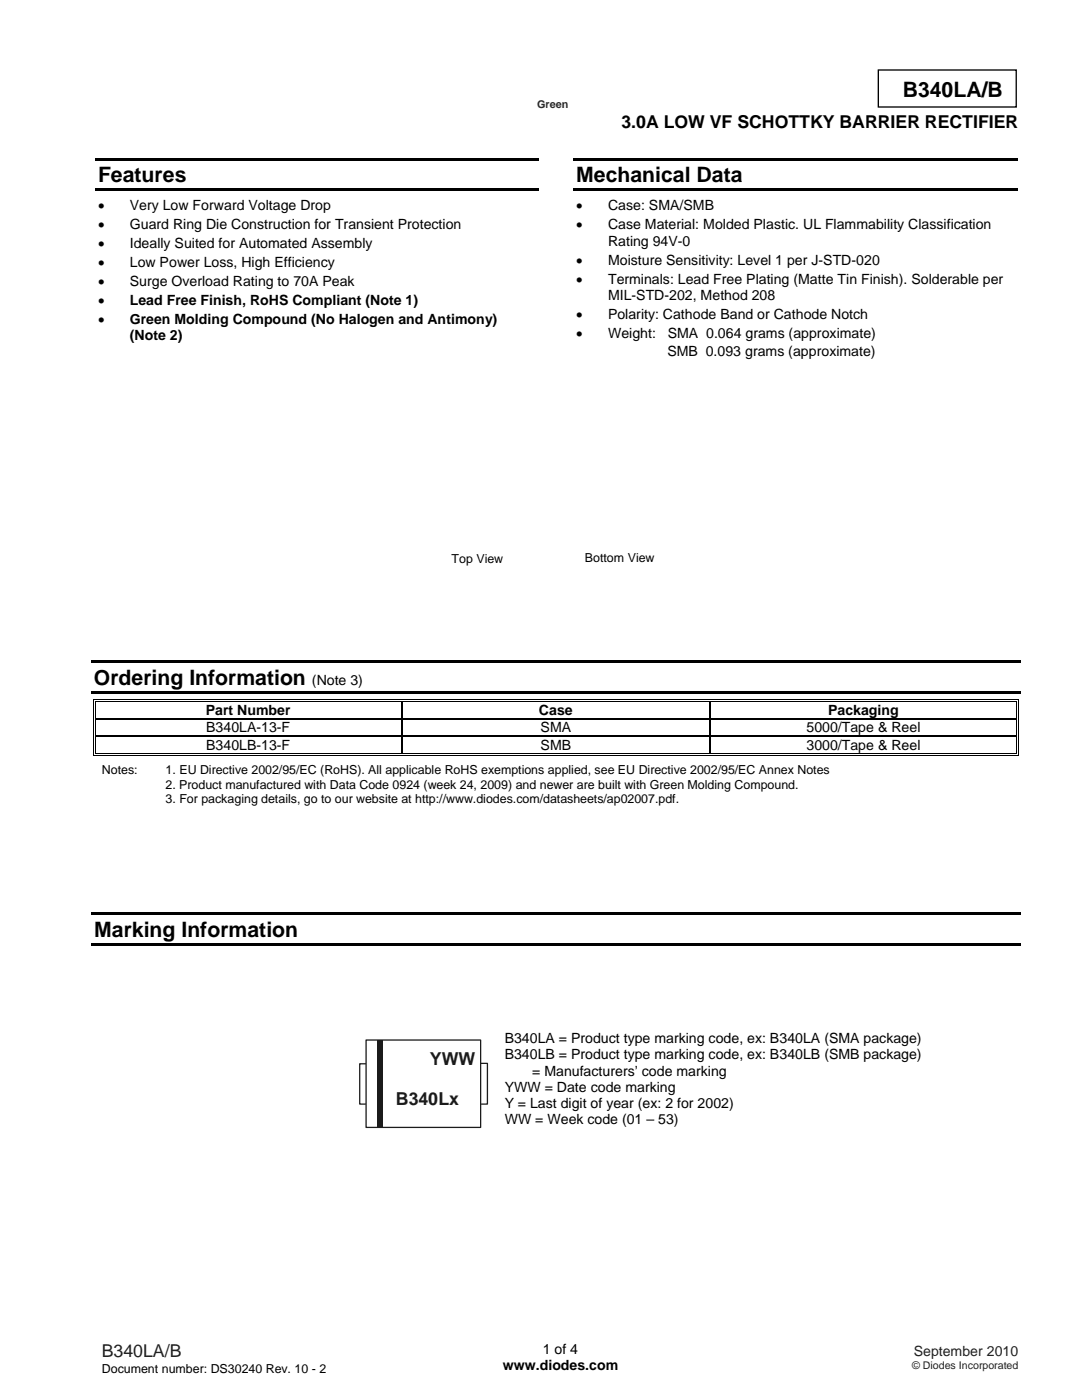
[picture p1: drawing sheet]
<svg xmlns="http://www.w3.org/2000/svg" width="216mm" height="279mm" viewBox="0 0 216 279" stroke-linecap="round" stroke-linejoin="round" font-family="sans-serif">
<defs><g id="words">
<g font-size="4.2">
<text x="180.1" y="19.3">B340LA/B</text>
<text x="19.6" y="36.3">Features</text>
<text x="115" y="36.3">Mechanical Data</text>
<text x="18.7" y="136.7">Ordering Information</text>
<text x="18.8" y="186.9">Marking Information</text>
</g>
<g font-size="3.6" fill="#1f1a17">
<text x="85.8" y="212.6">YWW</text>
<text x="79" y="220.5">B340Lx</text>
</g>
<text font-size="3.5" x="124" y="25.6">3.0A LOW VF SCHOTTKY BARRIER RECTIFIER</text>
<text font-size="3.5" fill="#231f20" x="20.3" y="270.9">B340LA/B</text>
<g font-size="2.8">
<text x="19.6" y="42">•</text>
<text x="25.9" y="42">Very Low Forward Voltage Drop</text>
<text x="115" y="42">•</text>
<text x="121.3" y="42">Case: SMA/SMB</text>
<text x="19.6" y="45.8">•</text>
<text x="25.9" y="45.8">Guard Ring Die Construction for Transient Protection</text>
<text x="115" y="45.8">•</text>
<text x="121.3" y="45.8">Case Material: Molded Plastic. UL Flammability Classification</text>
<text x="19.6" y="49.6">•</text>
<text x="19.6" y="53.3">•</text>
<text x="25.9" y="49.6">Ideally Suited for Automated Assembly</text>
<text x="25.9" y="53.3">Low Power Loss, High Efficiency</text>
<text x="115" y="52.8">•</text>
<text x="121.3" y="49">Rating 94V-0</text>
<text x="121.3" y="52.8">Moisture Sensitivity: Level 1 per J-STD-020</text>
<text x="19.6" y="57.1">•</text>
<text x="25.9" y="57.1">Surge Overload Rating to 70A Peak</text>
<text x="115" y="56.6">•</text>
<text x="121.3" y="59.8">MIL-STD-202, Method 208</text>
<text x="121.3" y="56.6">Terminals: Lead Free Plating (Matte Tin Finish). Solderable per</text>
<text x="19.6" y="60.9">•</text>
<text x="19.6" y="64.7">•</text>
<text x="25.9" y="60.9">Lead Free Finish, RoHS Compliant (Note 1)</text>
<text x="25.9" y="64.7">Green Molding Compound (No Halogen and Antimony)</text>
<text x="115" y="63.6">•</text>
<text x="121.3" y="63.6">Polarity: Cathode Band or Cathode Notch</text>
<text x="25.9" y="67.9">(Note 2)</text>
<text x="115" y="67.4">•</text>
<text x="121.3" y="67.4">Weight:</text>
<text x="133.2" y="71">SMB 0.093 grams (approximate)</text>
<text x="133.2" y="67.4">SMA 0.064 grams (approximate)</text>
<text x="62.3" y="136.7">(Note 3)</text>
<text x="41.1" y="142.7">Part Number</text>
<text x="107.5" y="142.7">Case</text>
<text x="165.3" y="142.7">Packaging</text>
<text x="41.1" y="146.2">B340LA-13-F</text>
<text x="41.1" y="149.7">B340LB-13-F</text>
<text x="107.9" y="146.2">SMA</text>
<text x="107.9" y="149.7">SMB</text>
<text x="160.9" y="146.2">5000/Tape &amp; Reel</text>
<text x="160.9" y="149.7">3000/Tape &amp; Reel</text>
<text x="100.7" y="208.2">B340LA = Product type marking code, ex: B340LA (SMA package)</text>
<text x="100.7" y="211.4">B340LB = Product type marking code, ex: B340LB (SMB package)</text>
<text x="106.2" y="214.7">= Manufacturers’ code marking</text>
<text x="100.7" y="217.9">YWW = Date code marking</text>
<text x="100.7" y="221.2">Y = Last digit of year (ex: 2 for 2002)</text>
<text x="100.7" y="224.4">WW = Week code (01 – 53)</text>
<text x="100.3" y="273.5">www.diodes.com</text>
<text x="108.3" y="270.2">1 of 4</text>
</g>
<text font-size="2.8" fill="#231f20" x="182.3" y="270.6">September 2010</text>
<g font-size="2.5">
<text x="90.1" y="112.4">Top View</text>
<text x="116.7" y="112.2">Bottom View</text>
<text x="20.3" y="154.5">Notes:</text>
<text x="33" y="154.5">1. EU Directive 2002/95/EC (RoHS). All applicable RoHS exemptions applied, see EU Directive 2002/95/EC Annex Notes</text>
<text x="33" y="157.4">2. Product manufactured with Data Code 0924 (week 24, 2009) and newer are built with Green Molding Compound.</text>
<text x="33" y="160.2">3. For packaging details, go to our website at http://www.diodes.com/datasheets/ap02007.pdf.</text>
<text x="20.3" y="274">Document number: DS30240 Rev. 10 - 2</text>
</g>
<text font-size="2.2" fill="#2b2828" x="107.2" y="21.5">Green</text>
<text font-size="2.1" fill="#231f20" x="182" y="273.2">© Diodes Incorporated</text>
</g></defs>
<path d="M175.3 14h27.5v7.4h-27.5z" fill="none" stroke="#000" stroke-width=".26"/>
<g fill="#000">
<path d="M19 31.5h88.6v.5h-88.6zM19 37.6h88.6v.5h-88.6zM114.4 31.5h88.7v.5h-88.7zM114.4 37.6h88.7v.5h-88.7zM18.2 131.8h185.5v.6h-185.5zM18.2 137.9h185.5v.6h-185.5zM18.6 139.5h.5v.2h-.5zM80.1 139.5h.5v.2h-.5zM141.5 139.5h.5v.2h-.5zM202.8 139.5h.5v.2h-.5zM18.6 139.5h.2v.6h-.2zM18.6 143.3h.2v.3h-.2z"/>
<path d="M18.6 146.8h.2v.3h-.2zM18.6 150.7h.5v.2h-.5zM18.9 139.9h.2v.2h-.2zM18.9 139.9h.2v.1h-.2zM18.9 143.3h.2v.3h-.2zM18.9 146.8h.2v.3h-.2zM18.9 150.3h.2v.2h-.2zM80.1 140l.3 .1zM80.1 139.9h.5v.1h-.5zM80.1 143.3h.3v.3h-.3zM80.1 146.8h.3v.3h-.3zM80.1 150.3h.5v.2h-.5z"/>
<path d="M141.5 140l.3 .1zM141.5 139.9h.5v.1h-.5zM141.5 143.3h.3v.3h-.3zM141.5 146.8h.3v.3h-.3zM141.5 150.3h.5v.2h-.5zM202.8 139.9h.1v.2h-.1zM202.8 139.9h.1v.1h-.1zM202.8 143.3h.1v.3h-.1zM202.8 146.8h.1v.3h-.1zM202.8 150.7h.5v.2h-.5zM202.8 150.3h.1v.2h-.1zM203.1 139.5h.2v.6h-.2z"/>
<path d="M203.1 143.3h.2v.3h-.2zM203.1 146.8h.2v.3h-.2zM203.1 150.3h.2v.6h-.2zM18.3 182.1h185.4v.5h-185.4zM18.3 188.2h185.4v.5h-185.4z"/>
</g>
<g fill="none" stroke="#000" stroke-width=".2">
<path d="M19.1 139.6h61M19.1 140h61M80.6 139.6h60.9M80.6 140h60.9M142 139.6h60.8M142 140h60.8M18.7 140.1v3.2M18.7 143.6v3.2M18.7 147.1v3.8M19 140.1v3.2M19 143.6v3.2M19 147.1v3.2"/>
<path d="M19.1 150.8h183.7M19.1 150.4h61M80.6 150.4h60.9M142 150.4h60.8M202.8 140.1v3.2M202.8 143.6v3.2M202.8 147.1v3.2M203.2 140.1v3.2M203.2 143.6v3.2M203.2 147.1v3.2"/>
</g>
<path d="M19.1 143.4h61M19.1 146.9h61M80.2 140.1v3.2M80.2 143.6v3.2M80.2 147.1v3.2M80.4 143.4h61.1M80.4 146.9h61.1M141.6 140.1v3.2M141.6 143.6v3.2M141.6 147.1v3.2M141.8 143.4h61M141.8 146.9h61" fill="none" stroke="#000" stroke-width=".25"/>
<g fill="#fff">
<path d="M103.2 20.1h15.8v1.7h-15.8z"/>
<path d="M73 207.6h22.9v17.4h-22.9z"/>
</g>
<path d="M73 207.6h22.9v17.4h-22.9z" fill="none" stroke="#1f1a17" stroke-width=".25"/>
<path d="M74.1 212.7h4.3v3.9h-4.3z" fill="#fff"/>
<path d="M73 212.3h-1.2v8h1.2" fill="none" stroke="#1f1a17" stroke-width=".25"/>
<path d="M75.3 207.6h1.1v17.3h-1.1z" fill="#1f1a17"/>
<path d="M96 212.2h1.3v8.1h-1.2" fill="none" stroke="#1f1a17" stroke-width=".25"/>
<use href="#words"/>
</svg>
